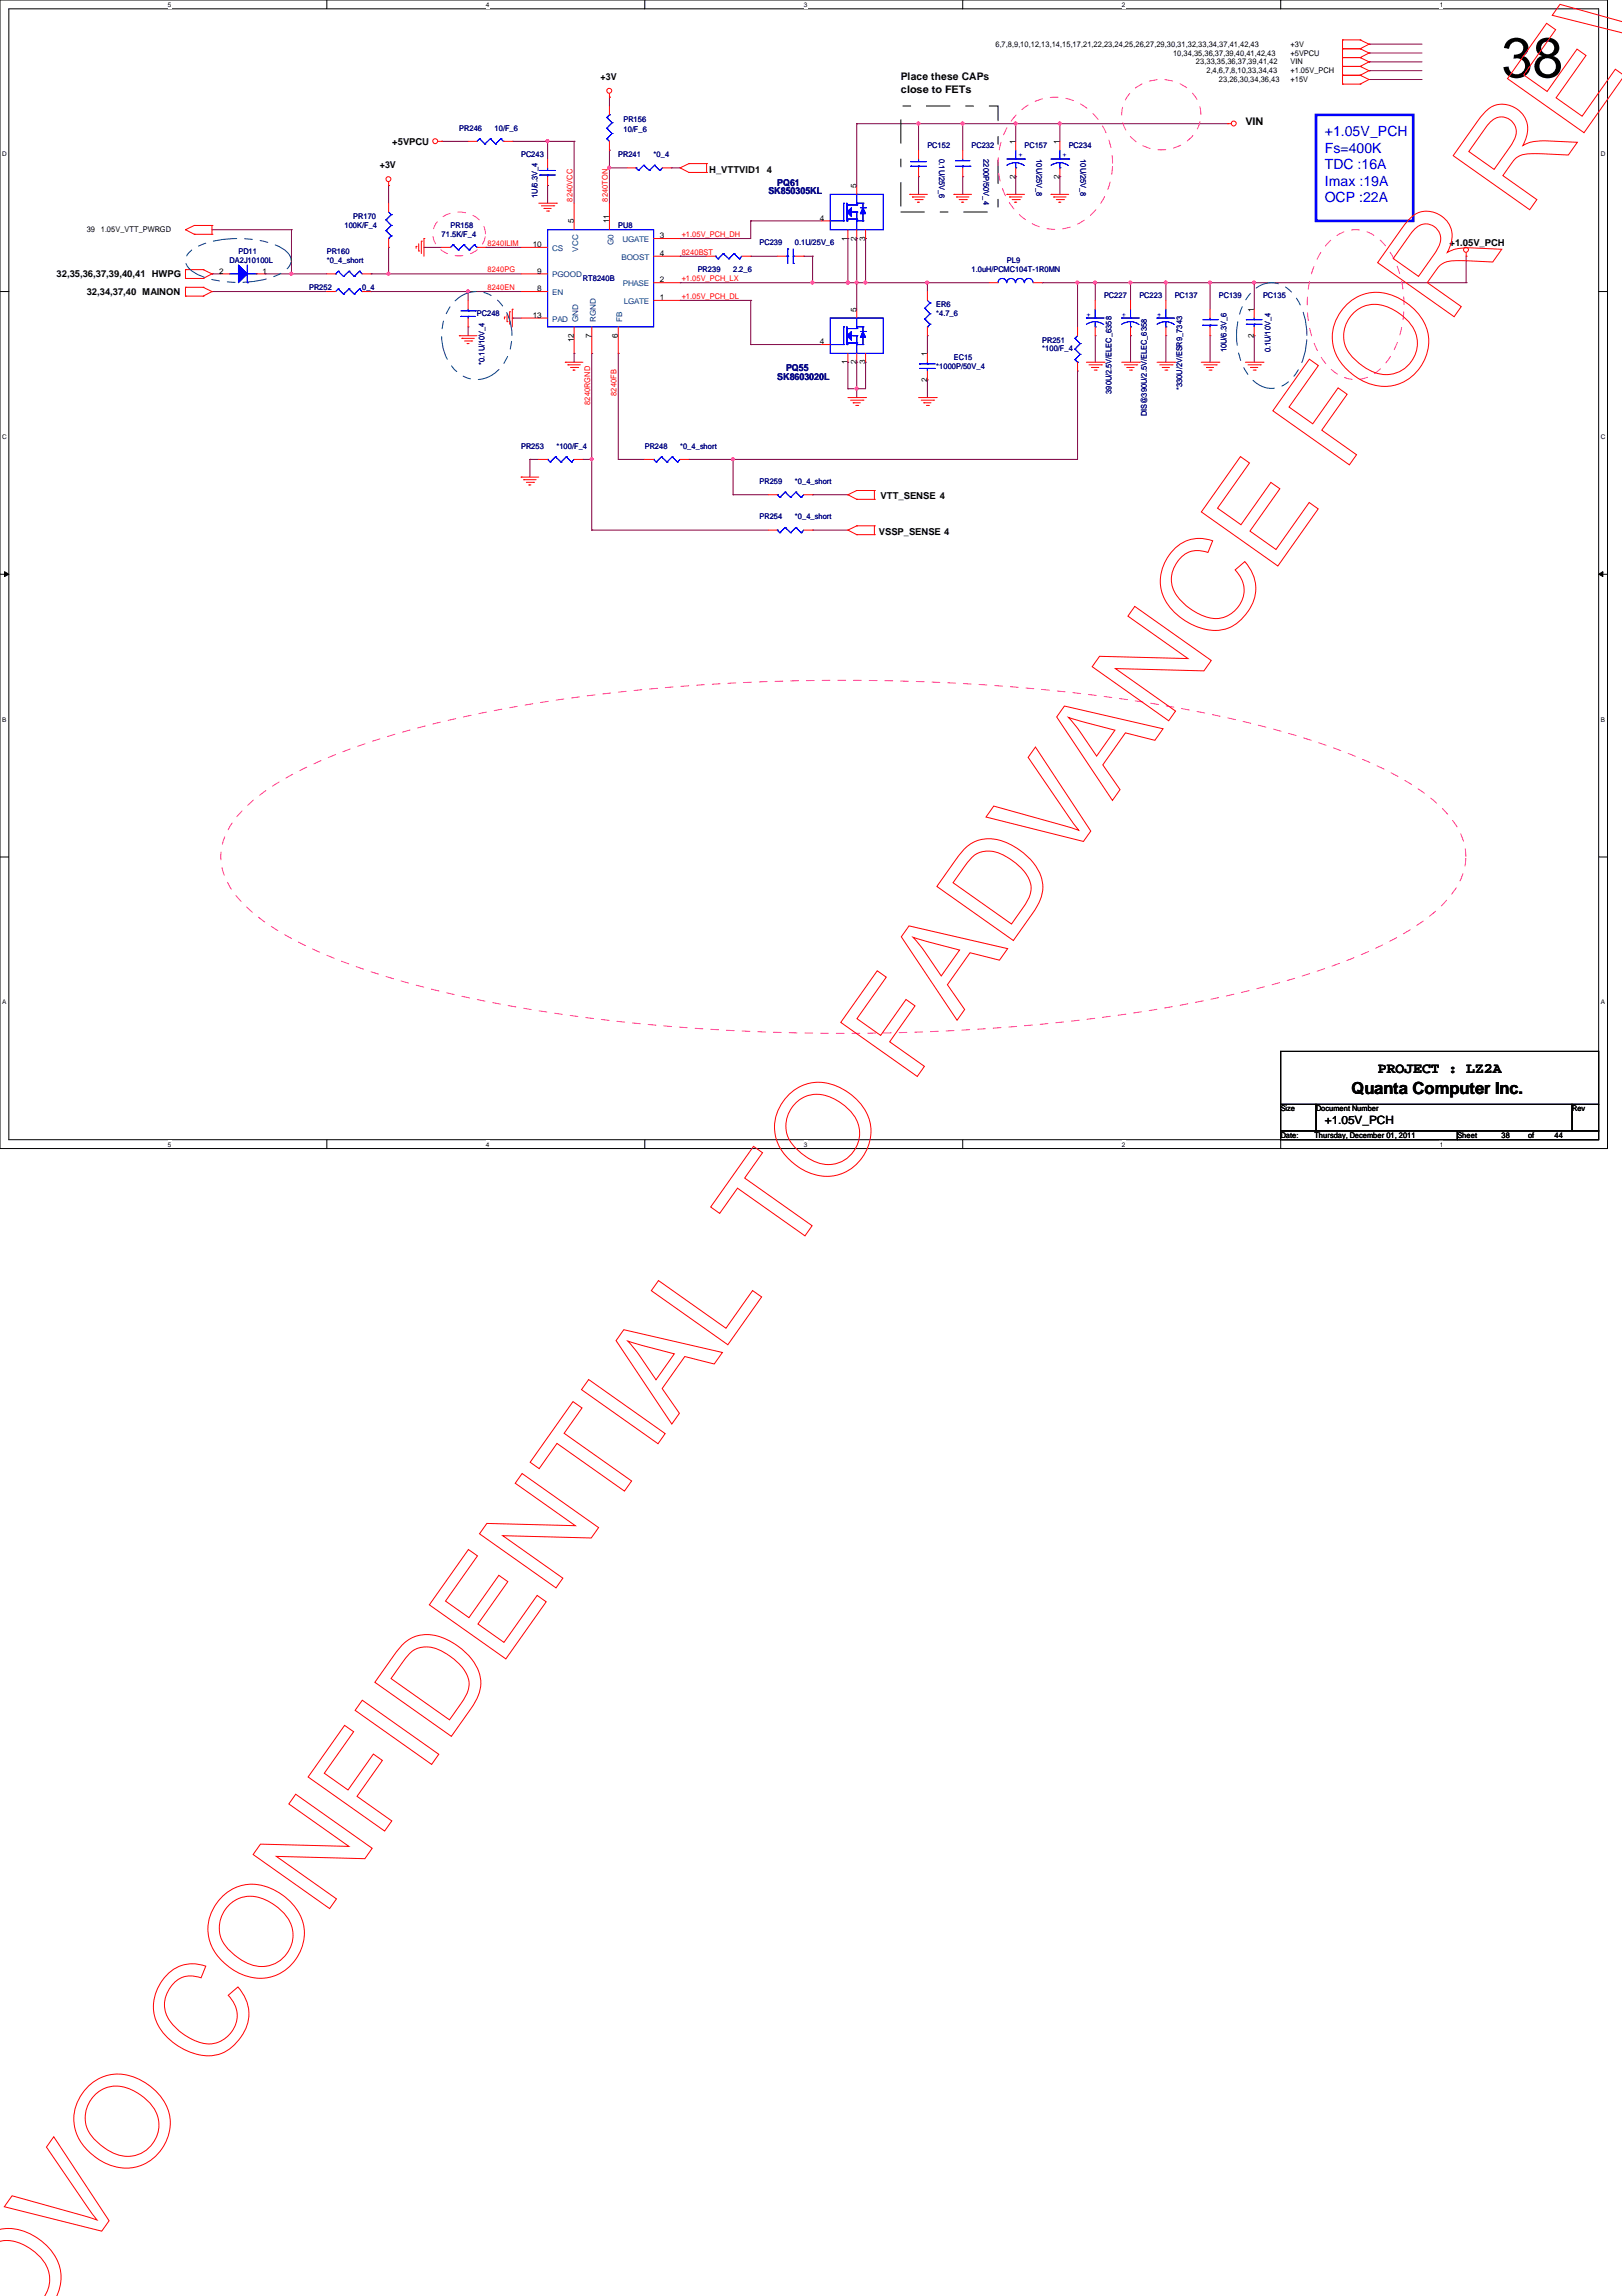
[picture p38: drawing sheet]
<svg xmlns="http://www.w3.org/2000/svg" width="210mm" height="297mm" viewBox="0 0 210 297" stroke-linecap="round" stroke-linejoin="round" font-family="sans-serif">
<defs><g id="words">
<text font-size="7.3" x="194.3" y="10">38</text>
<text font-size="2.2" x="174.9" y="141.5">Quanta Computer Inc.</text>
<text font-size="1.9" x="178.3" y="138.8">PROJECT : LZ2A</text>
<g font-size="1.8" fill="#00f">
<text x="171.4" y="17.7">+1.05V_PCH</text>
<text x="171.4" y="19.8">Fs=400K</text>
<text x="171.4" y="21.9">TDC :16A</text>
<text x="171.4" y="24">Imax :19A</text>
<text x="171.4" y="26.1">OCP :22A</text>
</g>
<text font-size="1.5" x="171.4" y="145.4">+1.05V_PCH</text>
<g font-size="1.4">
<text x="116.6" y="10.4">Place these CAPs</text>
<text x="116.6" y="12">close to FETs</text>
<text x="161.2" y="16.1">VIN</text>
</g>
<g font-size="1.2">
<text x="77.7" y="10.3">+3V</text>
<text x="49.1" y="21.7">+3V</text>
<text x="50.8" y="18.8">+5VPCU</text>
<text x="91.8" y="22.4">H_VTTVID1 4</text>
<text x="7.3" y="35.9">32,35,36,37,39,40,41 HWPG</text>
<text x="187.6" y="31.8">+1.05V_PCH</text>
<text x="11.2" y="38.2">32,34,37,40 MAINON</text>
<text x="114" y="64.6">VTT_SENSE 4</text>
<text x="113.7" y="69.2">VSSP_SENSE 4</text>
</g>
<g font-size="1.2" fill="#000080">
<text x="99.4" y="25.1">SK850305KL</text>
<text x="100.6" y="24">PQ61</text>
<text x="100.6" y="49.1">SK8603020L</text>
<text x="101.7" y="48">PQ55</text>
</g>
<g font-size="1">
<text x="128.8" y="6.1">6,7,8,9,10,12,13,14,15,17,21,22,23,24,25,26,27,29,30,31,32,33,34,37,41,42,43</text>
<text x="151.8" y="7.2">10,34,35,36,37,39,40,41,42,43</text>
<text x="154.8" y="8.3">23,33,35,36,37,39,41,42</text>
<text x="156.1" y="9.5">2,4,6,7,8,10,33,34,43</text>
<text x="157.7" y="10.6">23,26,30,34,36,43</text>
<text x="167" y="6.1">+3V</text>
<text x="167" y="7.2">+5VPCU</text>
<text x="167" y="8.3">VIN</text>
<text x="167" y="9.5">+1.05V_PCH</text>
<text x="167" y="10.6">+15V</text>
<text x="131.4" y="23.1" transform="rotate(-90 131.4 23.1)">2</text>
<text x="131.4" y="18.6" transform="rotate(-90 131.4 18.6)">1</text>
<text x="137.1" y="23.1" transform="rotate(-90 137.1 23.1)">2</text>
<text x="137.1" y="18.6" transform="rotate(-90 137.1 18.6)">1</text>
<text x="74.3" y="28.9" transform="rotate(-90 74.3 28.9)">5</text>
<text x="78.8" y="28.9" transform="rotate(-90 78.8 28.9)">11</text>
<text x="106.1" y="28.5">4</text>
<text x="110.8" y="24.3" transform="rotate(-90 110.8 24.3)">5</text>
<text x="11.2" y="30.1">39</text>
<text x="13" y="30.1">1.05V_VTT_PWRGD</text>
<text x="28.4" y="35.4">2</text>
<text x="34" y="35.4">1</text>
<text x="69" y="32">10</text>
<text x="69.5" y="35.4">9</text>
<text x="85.4" y="30.8">3</text>
<text x="85.4" y="33.1">4</text>
<text x="109.7" y="31.1" transform="rotate(-90 109.7 31.1)">1</text>
<text x="110.8" y="31.1" transform="rotate(-90 110.8 31.1)">2</text>
<text x="112" y="31.1" transform="rotate(-90 112 31.1)">3</text>
<text x="69" y="41.1">13</text>
<text x="69.5" y="37.7">8</text>
<text x="85.4" y="38.8">1</text>
<text x="85.4" y="36.5">2</text>
<text x="110.8" y="40.3" transform="rotate(-90 110.8 40.3)">5</text>
<text x="162.3" y="40.3" transform="rotate(-90 162.3 40.3)">1</text>
<text x="74.3" y="44.3" transform="rotate(-90 74.3 44.3)">12</text>
<text x="76.5" y="43.7" transform="rotate(-90 76.5 43.7)">7</text>
<text x="80" y="43.7" transform="rotate(-90 80 43.7)">6</text>
<text x="106.1" y="44.5">4</text>
<text x="109.7" y="47.1" transform="rotate(-90 109.7 47.1)">1</text>
<text x="110.8" y="47.1" transform="rotate(-90 110.8 47.1)">2</text>
<text x="112" y="47.1" transform="rotate(-90 112 47.1)">3</text>
<text x="120" y="46.1" transform="rotate(-90 120 46.1)">1</text>
<text x="162.3" y="43.7" transform="rotate(-90 162.3 43.7)">2</text>
<text x="120" y="49.4" transform="rotate(-90 120 49.4)">2</text>
<text x="165.7" y="143.8">Size</text>
<text x="170.3" y="143.8">Document Number</text>
<text x="203.5" y="143.8">Rev</text>
<text x="165.7" y="147.2">Date:</text>
<text x="170.1" y="147.2">Thursday, December 01, 2011</text>
<text x="188.6" y="147.2">Sheet</text>
<text x="194.3" y="147.2">38</text>
<text x="197.7" y="147.2">of</text>
<text x="201.2" y="147.2">44</text>
</g>
<g font-size="1" fill="#000080">
<text x="59.4" y="16.9">PR246</text>
<text x="64" y="16.9">10/F_6</text>
<text x="80.7" y="15.7">PR156</text>
<text x="80.7" y="17.1">10/F_6</text>
<text x="67.4" y="20.3">PC243</text>
<text x="80" y="20.3">PR241</text>
<text x="84.6" y="20.3">*0_4</text>
<text x="120" y="19.2">PC152</text>
<text x="121.5" y="20.6" transform="rotate(90 121.5 20.6)">0.1U/25V_6</text>
<text x="125.7" y="19.2">PC232</text>
<text x="127.3" y="20.6" transform="rotate(90 127.3 20.6)">2200P/50V_4</text>
<text x="132.6" y="19.2">PC157</text>
<text x="134.1" y="20.6" transform="rotate(90 134.1 20.6)">10U/25V_8</text>
<text x="138.3" y="19.2">PC234</text>
<text x="139.8" y="20.6" transform="rotate(90 139.8 20.6)">10U/25V_8</text>
<text x="44.6" y="29.5">100K/F_4</text>
<text x="45.7" y="28.3">PR170</text>
<text x="58.3" y="29.5">PR158</text>
<text x="69.6" y="25.6" transform="rotate(-90 69.6 25.6)">1U/6.3V_4</text>
<text x="80" y="29.5">PU8</text>
<text x="29.7" y="34">DA2J10100L</text>
<text x="30.9" y="32.9">PD11</text>
<text x="42.3" y="32.9">PR160</text>
<text x="42.3" y="34">*0_4_short</text>
<text x="57.1" y="30.6">71.5K/F_4</text>
<text x="90.3" y="35.2">PR239</text>
<text x="94.9" y="35.2">2.2_6</text>
<text x="98.3" y="31.8">PC239</text>
<text x="102.9" y="31.8">0.1U/25V_6</text>
<text x="125.7" y="35.2">1.0uH/PCMC104T-1R0MN</text>
<text x="130.3" y="34">PL9</text>
<text x="40" y="37.5">PR252</text>
<text x="46.9" y="37.5">0_4</text>
<text x="61.7" y="40.9">PC248</text>
<text x="75.4" y="36.3">RT8240B</text>
<text x="121.2" y="39.8">ER6</text>
<text x="121.2" y="40.9">*4.7_6</text>
<text x="142.9" y="38.6">PC227</text>
<text x="147.4" y="38.6">PC223</text>
<text x="152" y="38.6">PC137</text>
<text x="157.7" y="38.6">PC139</text>
<text x="163.4" y="38.6">PC135</text>
<text x="62.7" y="47.2" transform="rotate(-90 62.7 47.2)">*0.1U/10V_4</text>
<text x="121.2" y="47.8">*1000P/50V_4</text>
<text x="123.4" y="46.6">EC15</text>
<text x="134.9" y="44.3">PR251</text>
<text x="134.9" y="45.5">*100/F_4</text>
<text x="158.7" y="45.6" transform="rotate(-90 158.7 45.6)">10U/6.3V_6</text>
<text x="164.4" y="45.6" transform="rotate(-90 164.4 45.6)">0.1U/10V_4</text>
<text x="143.8" y="51" transform="rotate(-90 143.8 51)">390U/2.5V/ELEC_6358</text>
<text x="148.4" y="53.8" transform="rotate(-90 148.4 53.8)">DIS@390U/2.5V/ELEC_6358</text>
<text x="153" y="50.5" transform="rotate(-90 153 50.5)">*330U/2V/ESR9_7343</text>
<text x="67.4" y="58">PR253</text>
<text x="72" y="58">*100/F_4</text>
<text x="83.4" y="58">PR248</text>
<text x="88" y="58">*0_4_short</text>
<text x="98.3" y="62.6">PR259</text>
<text x="102.9" y="62.6">*0_4_short</text>
<text x="98.3" y="67.2">PR254</text>
<text x="102.9" y="67.2">*0_4_short</text>
</g>
<g font-size="1" fill="#00f">
<text x="131.8" y="20.3">+</text>
<text x="137.5" y="20.3">+</text>
<text x="140.6" y="41">+</text>
<text x="145.2" y="41">+</text>
<text x="149.7" y="41">+</text>
</g>
<g font-size="1" fill="#f00">
<text x="74.1" y="26.1" transform="rotate(-90 74.1 26.1)">8240VCC</text>
<text x="78.7" y="26.1" transform="rotate(-90 78.7 26.1)">8240TON</text>
<text x="63.1" y="31.8">8240ILIM</text>
<text x="63.1" y="35.2">8240PG</text>
<text x="88.2" y="30.6">+1.05V_PCH_DH</text>
<text x="88.2" y="32.9">8240BST</text>
<text x="63.1" y="37.5">8240EN</text>
<text x="88.2" y="38.7">+1.05V_PCH_DL</text>
<text x="88.2" y="36.4">+1.05V_PCH_LX</text>
<text x="76.4" y="52.4" transform="rotate(-90 76.4 52.4)">8240RGND</text>
<text x="79.8" y="51.2" transform="rotate(-90 79.8 51.2)">8240FB</text>
</g>
<g font-size="1" fill="#004080">
<text x="71.5" y="35.9">PGOOD</text>
<text x="71.5" y="32.5">CS</text>
<text x="74.8" y="32.6" transform="rotate(-90 74.8 32.6)">VCC</text>
<text x="79.4" y="31.7" transform="rotate(-90 79.4 31.7)">G0</text>
<text x="80.4" y="33.6">BOOST</text>
<text x="80.6" y="31.3">UGATE</text>
<text x="71.5" y="38.2">EN</text>
<text x="71.5" y="41.6">PAD</text>
<text x="74.8" y="41.7" transform="rotate(-90 74.8 41.7)">GND</text>
<text x="77.1" y="41.7" transform="rotate(-90 77.1 41.7)">RGND</text>
<text x="80.5" y="41.7" transform="rotate(-90 80.5 41.7)">FB</text>
<text x="80.6" y="37">PHASE</text>
<text x="80.7" y="39.3">LGATE</text>
</g>
<g font-size=".8">
<text x="21.7" y=".9">5</text>
<text x="62.9" y=".9">4</text>
<text x="104" y=".9">3</text>
<text x="145.2" y=".9">2</text>
<text x="186.3" y=".9">1</text>
<text x=".3" y="20.2">D</text>
<text x="207.2" y="20.2">D</text>
<text x=".3" y="56.8">C</text>
<text x="207.2" y="56.8">C</text>
<text x=".3" y="93.3">B</text>
<text x="207.2" y="93.3">B</text>
<text x=".3" y="129.9">A</text>
<text x="207.2" y="129.9">A</text>
<text x="21.7" y="148.3">5</text>
<text x="62.9" y="148.3">4</text>
<text x="104" y="148.3">3</text>
<text x="145.2" y="148.3">2</text>
<text x="186.3" y="148.3">1</text>
</g>
</g></defs>
<path d="M0 0h208v148.6h-208zM1.1 1.1h205.8v146.3h-205.8z" fill="none" stroke="#000" stroke-width=".13"/>
<g fill="#fff">
<path d="M21.7 .1h.5v1h-.5z"/>
<path d="M21.7 147.6h.5v.9h-.5z"/>
</g>
<path d="M42.3 0v1.1M42.3 147.4v1.2" fill="none" stroke="#000" stroke-width=".13"/>
<g fill="#fff">
<path d="M62.9 .1h.4v1h-.4z"/>
<path d="M62.9 147.6h.4v.9h-.4z"/>
</g>
<path d="M83.4 0v1.1M83.4 147.4v1.2" fill="none" stroke="#000" stroke-width=".13"/>
<g fill="#fff">
<path d="M104 .1h.5v1h-.5z"/>
<path d="M104 147.6h.5v.9h-.5z"/>
</g>
<path d="M124.6 0v1.1M124.6 147.4v1.2" fill="none" stroke="#000" stroke-width=".13"/>
<g fill="#fff">
<path d="M145.2 .1h.4v1h-.4z"/>
<path d="M145.2 147.6h.4v.9h-.4z"/>
</g>
<path d="M165.7 0v1.1M165.7 147.4v1.2" fill="none" stroke="#000" stroke-width=".13"/>
<g fill="#fff">
<path d="M186.3 .1h.5v1h-.5z"/>
<path d="M186.3 147.6h.5v.9h-.5z"/>
<path d="M.3 19.4h.6v1h-.6z"/>
<path d="M207.2 19.4h.6v1h-.6z"/>
<path d="M.3 56h.6v.9h-.6z"/>
<path d="M207.2 56h.6v.9h-.6z"/>
</g>
<path d="M0 37.7h1.1M206.9 37.7h1.1" fill="none" stroke="#000" stroke-width=".13"/>
<g fill="#fff">
<path d="M.3 92.6h.5v.9h-.5z"/>
<path d="M207.2 92.6h.5v.9h-.5z"/>
</g>
<path d="M0 74.3h1.1M.6 74l.5 .3-.5 .3zM206.9 74.3l.5-.3v.6zM206.9 74.3h1.1" fill="none" stroke="#000" stroke-width=".13"/>
<path d="M.6 74l.5 .3-.5 .3zM206.9 74.3l.5-.3v.6z" fill="#000"/>
<g fill="#fff">
<path d="M.3 129.2h.5v.9h-.5z"/>
<path d="M207.2 129.2h.5v.9h-.5z"/>
</g>
<path d="M0 110.9h1.1M206.9 110.9h1.1" fill="none" stroke="#000" stroke-width=".13"/>
<path d="M70.9 18.3h.1M70.9 18.3h3.4M70.9 18.3v2.3M74.3 18.3h.1M74.3 18.3v8" fill="none" stroke="#800040" stroke-width=".13"/>
<path d="M70.7 18.1h.3v.3l-.2 .1-.1-.1z" fill-rule="evenodd" fill="#f0f"/>
<path d="M70.7 18.1h.3v.3l-.2 .1-.1-.1z" fill="none" stroke="#f0f" stroke-width=".13"/>
<path d="M27.4 37.7h.1M27.4 37.7h14.9M48 37.7h.1M48 37.7h19.4M60.6 37.7h.1M88 30.9h.1M88 33.1h.1M88 30.9h9.2M88 33.1h3.4" fill="none" stroke="#800040" stroke-width=".13"/>
<path d="M60.4 37.6h.3v.2l-.2 .1-.1-.1z" fill-rule="evenodd" fill="#f0f"/>
<path d="M60.4 37.6h.3v.2l-.2 .1-.1-.1z" fill="none" stroke="#f0f" stroke-width=".13"/>
<g fill="none" stroke="#800040" stroke-width=".13">
<path d="M109.7 30.9h.1M109.7 30.9v5.7M110.9 30.9h.1M110.9 30.9v5.7M112 30.9h.1M112 30.9v5.7M97.2 44.6h.1M97.2 44.6h9.1M109.7 50.3h.1M109.7 46.9h.1M109.7 46.9v3.4M110.9 46.9h.1"/>
<path d="M110.9 46.9v3.4h-1.2M112 46.9h.1M112 46.9v3.4"/>
</g>
<path d="M110.7 50.1h.3v.3l-.2 .1-.1-.1z" fill-rule="evenodd" fill="#f0f"/>
<path d="M110.7 50.1h.3v.3l-.2 .1-.1-.1z" fill="none" stroke="#f0f" stroke-width=".13"/>
<path d="M109.7 36.6h.1M109.7 36.6h1.2M110.9 50.3h.1M110.9 50.3v1.1" fill="none" stroke="#800040" stroke-width=".13"/>
<path d="M110.7 36.4h.3v.3h-.2h-.1z" fill-rule="evenodd" fill="#f0f"/>
<path d="M110.7 36.4h.3v.3h-.2h-.1z" fill="none" stroke="#f0f" stroke-width=".13"/>
<path d="M109.6 36.4h.2v.3h-.1h-.1z" fill-rule="evenodd" fill="#f0f"/>
<path d="M109.6 36.4h.2v.3h-.1h-.1z" fill="none" stroke="#f0f" stroke-width=".13"/>
<g fill="none" stroke="#800040" stroke-width=".13">
<path d="M57.1 18.3h.1M57.1 18.3h3.5M66.3 18.3h.1M66.3 18.3h4.6M54.9 32h.1M54.9 32h2.2M60.6 37.7h.1M60.6 37.7v1.2M62.9 32h.1M62.9 32h4.5M70.9 24h.1M70.9 24v2.3"/>
<path d="M88 38.9h.1M88 36.6h.1M88 38.9h9.2M97.2 38.9h.1M97.2 33.1h.1M97.2 38.9v5.7M97.2 33.1h3.4M104 33.1h.1M104 33.1h1.2M105.2 33.1h.1M105.2 33.1v3.5h-17.2M110.9 36.6h.1"/>
<path d="M110.9 36.6h1.1M60.6 42.3h.1M60.6 42.3v1.1M66.3 41.1h.1M66.3 41.1h1.1M74.3 45.7h.1M74.3 45.7v1.2M76.6 59.4h.1M76.6 59.4v9.2M110.9 50.3h.1M110.9 50.3h1.1"/>
</g>
<path d="M76.4 59.3h.3v.2l-.2 .1-.1-.1z" fill-rule="evenodd" fill="#f0f"/>
<path d="M76.4 59.3h.3v.2l-.2 .1-.1-.1z" fill="none" stroke="#f0f" stroke-width=".13"/>
<path d="M120 36.6h.1M120 36.6h8M76.6 68.6h.1M76.6 68.6h22.8M94.9 64h.1M94.9 64h4.5M105.2 64h.1M105.2 68.6h.1M105.2 68.6h4.5M105.2 64h4.5" fill="none" stroke="#800040" stroke-width=".13"/>
<path d="M119.9 36.4h.2v.3h-.1h-.1z" fill-rule="evenodd" fill="#f0f"/>
<path d="M119.9 36.4h.2v.3h-.1h-.1z" fill="none" stroke="#f0f" stroke-width=".13"/>
<path d="M78.9 21.7h.1M78.9 21.7h2.3M78.9 21.7v4.6M86.9 21.7h.1M86.9 21.7h1.1" fill="none" stroke="#800040" stroke-width=".13"/>
<path d="M78.7 21.6h.3v.2l-.2 .1-.1-.1z" fill-rule="evenodd" fill="#f0f"/>
<path d="M78.7 21.6h.3v.2l-.2 .1-.1-.1z" fill="none" stroke="#f0f" stroke-width=".13"/>
<path d="M68.6 59.4h.1M68.6 59.4h1.1M68.6 59.4v2.3M75.4 59.4h.1M76.6 45.7h.1M76.6 45.7v13.7h-1.2M80 59.4h.1M80 45.7h.1M80 59.4h3.4M80 45.7v13.7M94.9 59.4h.1M94.9 59.4h44.5" fill="none" stroke="#800040" stroke-width=".13"/>
<path d="M94.7 59.3h.3v.2l-.2 .1-.1-.1z" fill-rule="evenodd" fill="#f0f"/>
<path d="M94.7 59.3h.3v.2l-.2 .1-.1-.1z" fill="none" stroke="#f0f" stroke-width=".13"/>
<path d="M97.2 28.6h.1M97.2 28.6v2.3M97.2 28.6h9.1M105.2 36.6h.1M105.2 36.6h4.5" fill="none" stroke="#800040" stroke-width=".13"/>
<path d="M109.6 36.4h.2v.3h-.1h-.1z" fill-rule="evenodd" fill="#f0f"/>
<path d="M109.6 36.4h.2v.3h-.1h-.1z" fill="none" stroke="#f0f" stroke-width=".13"/>
<path d="M105 36.4h.3v.3h-.2h-.1z" fill-rule="evenodd" fill="#f0f"/>
<path d="M105 36.4h.3v.3h-.2h-.1z" fill="none" stroke="#f0f" stroke-width=".13"/>
<path d="M50.3 35.4h.1M50.3 35.4h17.1" fill="none" stroke="#800040" stroke-width=".13"/>
<path d="M50.1 35.3h.3v.2l-.2 .1-.1-.1z" fill-rule="evenodd" fill="#f0f"/>
<path d="M50.1 35.3h.3v.2l-.2 .1-.1-.1z" fill="none" stroke="#f0f" stroke-width=".13"/>
<path d="M118.9 16h.1M118.9 16v3.4M124.6 16h.1M124.6 16v3.4M131.4 16h.1M131.4 16h27.5M137.2 16h.1M137.2 16v2.3M137.2 22.9h.1M137.2 22.9v2.2" fill="none" stroke="#800040" stroke-width=".13"/>
<path d="M137 15.8h.3v.3l-.2 .1-.1-.1z" fill-rule="evenodd" fill="#f0f"/>
<path d="M137 15.8h.3v.3l-.2 .1-.1-.1z" fill="none" stroke="#f0f" stroke-width=".13"/>
<path d="M131.4 16h.1M131.4 16v2.3" fill="none" stroke="#800040" stroke-width=".13"/>
<path d="M131.3 15.8h.3v.3l-.2 .1-.1-.1z" fill-rule="evenodd" fill="#f0f"/>
<path d="M131.3 15.8h.3v.3l-.2 .1-.1-.1z" fill="none" stroke="#f0f" stroke-width=".13"/>
<path d="M110.9 16h.1M110.9 16h13.7M118.9 16h.1M131.4 22.9h.1M131.4 22.9v2.2" fill="none" stroke="#800040" stroke-width=".13"/>
<path d="M118.7 15.8h.3v.3l-.2 .1-.1-.1z" fill-rule="evenodd" fill="#f0f"/>
<path d="M118.7 15.8h.3v.3l-.2 .1-.1-.1z" fill="none" stroke="#f0f" stroke-width=".13"/>
<path d="M124.6 16h.1M124.6 16h6.8M118.9 22.9h.1M118.9 22.9v2.2M124.6 22.9h.1M124.6 22.9v2.2" fill="none" stroke="#800040" stroke-width=".13"/>
<path d="M124.4 15.8h.3v.3l-.2 .1-.1-.1z" fill-rule="evenodd" fill="#f0f"/>
<path d="M124.4 15.8h.3v.3l-.2 .1-.1-.1z" fill="none" stroke="#f0f" stroke-width=".13"/>
<path d="M139.4 36.6h.1M139.4 36.6v5.7M146.3 36.6h.1M146.3 36.6v2.3M141.7 43.4h.1M141.7 43.4v3.5M146.3 43.4h.1M146.3 43.4v3.5M162.3 43.4h.1M162.3 43.4v3.5" fill="none" stroke="#800040" stroke-width=".13"/>
<path d="M139.3 36.4h.3v.3h-.2h-.1z" fill-rule="evenodd" fill="#f0f"/>
<path d="M139.3 36.4h.3v.3h-.2h-.1z" fill="none" stroke="#f0f" stroke-width=".13"/>
<path d="M134.9 36.6h.1M134.9 36.6h4.5M162.3 36.6h.1M162.3 36.6h27.4M139.4 48h.1M139.4 48v11.4" fill="none" stroke="#800040" stroke-width=".13"/>
<path d="M162.1 36.4h.3v.3h-.1h-.2z" fill-rule="evenodd" fill="#f0f"/>
<path d="M162.1 36.4h.3v.3h-.1h-.2z" fill="none" stroke="#f0f" stroke-width=".13"/>
<path d="M112 36.6h.1M112 36.6h8M120 36.6h.1M120 36.6v1.1M120 43.4h.1M120 49.1h.1M120 43.4v2.3M120 49.1v2.3" fill="none" stroke="#800040" stroke-width=".13"/>
<path d="M111.9 36.4h.2v.3h-.1h-.1z" fill-rule="evenodd" fill="#f0f"/>
<path d="M111.9 36.4h.2v.3h-.1h-.1z" fill="none" stroke="#f0f" stroke-width=".13"/>
<g fill="none" stroke="#800040" stroke-width=".13">
<path d="M110.9 16h.1M110.9 16v8M110.9 36.6h.1M110.9 36.6v3.4M156.6 36.6h.1M156.6 36.6v3.4M156.6 36.6h5.7M162.3 36.6h.1M162.3 36.6v3.4M89.2 59.4h.1M89.2 59.4h5.7M94.9 59.4h.1"/>
<path d="M94.9 59.4v4.6M156.6 43.4h.1M156.6 43.4v3.5"/>
</g>
<path d="M156.4 36.4h.3v.3h-.2h-.1z" fill-rule="evenodd" fill="#f0f"/>
<path d="M156.4 36.4h.3v.3h-.2h-.1z" fill="none" stroke="#f0f" stroke-width=".13"/>
<path d="M150.9 36.6h.1M150.9 36.6h5.7" fill="none" stroke="#800040" stroke-width=".13"/>
<path d="M150.7 36.4h.3v.3h-.2h-.1z" fill-rule="evenodd" fill="#f0f"/>
<path d="M150.7 36.4h.3v.3h-.2h-.1z" fill="none" stroke="#f0f" stroke-width=".13"/>
<path d="M141.7 36.6h.1M141.7 36.6h4.6M150.9 43.4h.1M150.9 43.4v3.5" fill="none" stroke="#800040" stroke-width=".13"/>
<path d="M141.6 36.4h.2v.3h-.1h-.1z" fill-rule="evenodd" fill="#f0f"/>
<path d="M141.6 36.4h.2v.3h-.1h-.1z" fill="none" stroke="#f0f" stroke-width=".13"/>
<path d="M139.4 36.6h.1M139.4 36.6h2.3M141.7 36.6h.1M141.7 36.6v2.3M146.3 36.6h.1M146.3 36.6h4.6M150.9 36.6h.1M150.9 36.6v2.3" fill="none" stroke="#800040" stroke-width=".13"/>
<path d="M146.1 36.4h.3v.3h-.1h-.2z" fill-rule="evenodd" fill="#f0f"/>
<path d="M146.1 36.4h.3v.3h-.1h-.2z" fill="none" stroke="#f0f" stroke-width=".13"/>
<g fill="none" stroke="#800040" stroke-width=".13">
<path d="M78.9 19.4h.1M78.9 12.6h.1M78.9 12.6v1.1M78.9 19.4v2.3M177.2 5.7h.1M177.2 6.9h.1M177.2 8h.1M177.2 9.1h.1M177.2 10.3h.1M177.2 5.7h6.8M177.2 6.9h6.8M177.2 8h6.8"/>
<path d="M177.2 9.1h6.8M177.2 10.3h6.8M27.4 29.7h.1M27.4 29.7h10.3M37.7 29.7h.1M37.7 35.4h.1M37.7 29.7v5.7M37.7 35.4h4.6"/>
</g>
<path d="M37.6 35.3h.2v.2l-.1 .1-.1-.1z" fill-rule="evenodd" fill="#f0f"/>
<path d="M37.6 35.3h.2v.2l-.1 .1-.1-.1z" fill="none" stroke="#f0f" stroke-width=".13"/>
<path d="M27.4 35.4h.1M27.4 35.4h1.2M34.3 35.4h.1M34.3 35.4h3.4M48 35.4h.1M50.3 24h.1M50.3 32h.1M50.3 32v3.4h-2.3M50.3 24v2.3M189.7 36.6h.1M189.7 33.1v3.5" fill="none" stroke="#800040" stroke-width=".13"/>
<g fill="none" stroke="#f00" stroke-width=".13">
<path d="M56.7 18.3h.4M57.1 18.3h.1M78.9 12.6h.1M78.9 12.1v.5M118.9 19.4v1.2M158.9 16h.1M158.9 16h.4M173.7 6.3h.1M173.7 5.2h.1M173.7 7.5h.1M173.7 8.6h.1M173.7 9.7h.1"/>
<path d="M173.7 10.9h.1M173.7 5.2h2.3M173.7 6.3h2.3M173.7 5.2v5.7M173.7 7.5h2.3M173.7 8.6h2.3M173.7 9.7h2.3M173.7 10.9h2.3M176 5.2h.1M176 6.3h.1M176 7.5h.1M176 8.6h.1"/>
<path d="M176 9.7h.1M176 10.9h.1M176 5.2l1.2 .5M176 6.3l1.2 .6M176 7.5l1.2 .5M176 8.6l1.2 .5M176 9.7l1.2 .6M177.2 5.7h.1M177.2 6.9h.1M177.2 8h.1M177.2 9.1h.1M177.2 10.3h.1"/>
<path d="M177.2 5.7l-1.2 .6M177.2 6.9l-1.2 .6M177.2 8l-1.2 .6M177.2 9.1l-1.2 .6M177.2 10.3l-1.2 .6M24 38.3h.1M24 37.2h.1M24 36h.1M24 34.9h.1M24 29.7h.1M24 38.3h2.3M24 34.9v1.1"/>
<path d="M24 37.2v1.1M24 37.2h2.3M24 34.9h2.3M24 36h2.3M24 29.7l1.1 .6M25.1 29.2h.1M25.1 30.3h.1M25.1 29.2l-1.1 .5M25.1 29.2h2.3M25.1 30.3h2.3M26.3 38.3h.1M26.3 37.2h.1"/>
<path d="M26.3 34.9h.1M26.3 36h.1M26.3 37.2l1.1 .5M26.3 34.9l1.1 .5M27.4 37.7h.1M27.4 35.4h.1M27.4 29.2h.1M27.4 30.3h.1M27.4 37.7l-1.1 .6M27.4 35.4l-1.1 .6M27.4 29.2v1.1M42.3 37.7h1.1"/>
<path d="M46.9 37.7h1.1M50.3 24h.1M50.3 23.5v.5M53.8 31.9h.1M53.8 31.9v.2M54.2 32.5h.1M54.2 31.5v1M54.5 31.2h.1M54.5 31.2v1.6M54.9 30.9h.1M54.9 30.9v2.2M69.7 26.3h2.3"/>
<path d="M70.1 26.6h1.6M70.4 27h.1M70.4 27h.9M70.7 27.3h.3M71 27.3h.1M71.7 26.6h.1M72 26.3h.1M88 21.7h.1M88 21.7l1.2 .6M89.2 21.2h.1M89.2 22.3h.1M89.2 21.2h2.2"/>
<path d="M89.2 21.2l-1.2 .5M89.2 22.3h2.2M91.4 22.3h.1M91.4 21.2h.1M91.4 21.2v1.1M100.6 33.1h1.1M102.9 33.1h1.1M117.7 25.1h.1M117.7 25.1h2.3M118.1 25.5h.1M118.1 25.5h1.6M118.4 25.8h.9"/>
<path d="M118.7 26.2h.1M118.7 26.2h.3M118.9 21.7v1.2M119.3 25.8h.1M123.4 25.1h.1M123.4 25.1h2.3M123.8 25.5h.1M123.8 25.5h1.6M124.1 25.8h1M124.5 26.2h.1M124.5 26.2h.2M125.1 25.8h.1"/>
<path d="M130.3 25.1h.1M130.3 25.1h2.3M130.6 25.5h.1M130.6 25.5h1.6M131 25.8h.9M131.3 26.2h.1M131.3 26.2h.3M131.9 25.8h.1M136 25.1h.1M136 25.1h2.3M136.4 25.5h.1M136.4 25.5h1.6"/>
<path d="M136.7 25.8h.9M137 26.2h.1M137 26.2h.3M137.6 25.8h.1M189.7 33.1h.1M189.7 32.7v.4M59.4 43.4h.1M59.4 43.4h2.3M59.8 43.8h.1M59.8 43.8h1.6M60.1 44.1h.9M60.5 44.4h.1"/>
<path d="M60.5 44.4h.2M61 44.1h.1M65.3 41h.1M65.3 41v.3M65.6 41.6h.1M65.6 40.7v.9M66 40.3h.1M66 40.3v1.7M66.3 40h.1M66.3 40v2.3M73.2 46.9h.1M73.2 46.9h2.2"/>
<path d="M73.5 47.2h.1M73.5 47.2h1.6M73.8 47.5h1M74.2 47.9h.1M74.2 47.9h.2M74.8 47.5h.1M83.4 59.4h1.2M88 59.4h1.2M109.7 51.4h2.3M110.1 51.8h1.6M110.4 52.1h.1M110.4 52.1h.9"/>
<path d="M110.7 52.5h.3M111 52.5h.1M111.7 51.8h.1M112 51.4h.1M118.9 51.4h2.3M119.2 51.8h1.6M119.5 52.1h.1M119.5 52.1h1M119.9 52.5h.2M120.1 52.5h.1M120.8 51.8h.1M121.2 51.4h.1"/>
<path d="M140.6 46.9h2.3M140.9 47.2h1.6M141.3 47.5h.1M141.3 47.5h.9M141.6 47.9h.3M141.9 47.9h.1M142.5 47.2h.1M142.9 46.9h.1M145.2 46.9h2.2M145.5 47.2h1.6M145.8 47.5h.1M145.8 47.5h1"/>
<path d="M146.2 47.9h.2M146.4 47.9h.1M147.1 47.2h.1M147.4 46.9h.1M149.7 46.9h2.3M150.1 47.2h1.6M150.4 47.5h.1M150.4 47.5h.9M150.7 47.9h.3M151 47.9h.1M151.7 47.2h.1M152 46.9h.1"/>
<path d="M155.4 46.9h2.3M155.8 47.2h1.6M156.1 47.5h.1M156.1 47.5h1M156.5 47.9h.2M156.7 47.9h.1M157.4 47.2h.1M157.7 46.9h.1M161.2 46.9h2.2M161.5 47.2h1.6M161.8 47.5h.1M161.8 47.5h1"/>
<path d="M162.2 47.9h.2M162.3 40v1.1M162.3 42.3v1.1M162.4 47.9h.1M163.1 47.2h.1M163.4 46.9h.1M67.4 61.7h.1M67.4 61.7h2.3M67.8 62.1h.1M67.8 62.1h1.6M68.1 62.4h.9M68.5 62.7h.1"/>
<path d="M68.5 62.7h.2M69 62.4h.1M109.7 64h.1M109.7 68.6h.1M109.7 64l1.2 .6M109.7 68.6l1.2 .6M110.9 64.6h.1M110.9 63.5h.1M110.9 68h.1M110.9 69.2h.1M110.9 64.6h2.3M110.9 63.5l-1.2 .5"/>
<path d="M110.9 63.5h2.3M110.9 68h2.3M110.9 68l-1.2 .6M110.9 69.2h2.3M113.2 63.5h.1M113.2 64.6h.1M113.2 69.2h.1M113.2 68h.1M113.2 63.5v1.1M113.2 68v1.2"/>
<circle cx="56.3" cy="18.3" r=".32"/>
<circle cx="78.8" cy="11.7" r=".32"/>
<circle cx="159.7" cy="16" r=".32"/>
<circle cx="50.3" cy="23.2" r=".32"/>
<circle cx="189.7" cy="32.3" r=".32"/>
</g>
<path d="M165.7 136h41.2v6.9h-41.2zM165.7 142.9h4.6v3.4h-4.6zM165.7 146.3h22.9v1.1h-22.9zM170.3 142.9h33.2v3.4h-33.2zM188.6 146.3h18.3v1.1h-18.3zM203.5 142.9h3.4v3.4h-3.4z" fill="none" stroke="#000" stroke-width=".13"/>
<path d="M116.6 13.7h12.6v13.7h-12.6z" fill="none" stroke="#000" stroke-width=".13" stroke-dasharray="3 2 1 2"/>
<path d="M170.3 14.9h12.6v13.7h-12.6z" fill="none" stroke="#00f" stroke-width=".34"/>
<path d="M132 14.3a6.8 6.8 0 0 1 10.4 1.6 9.3 9.3 0 0 1-2.1 12.6 6.7 6.7 0 0 1-9.6-2.2 9.5 9.5 0 0 1 1.3-12zM146.4 11.9a5.4 5.4 0 0 1 8.7 1.3 4.4 4.4 0 0 1-3 5.9 5.2 5.2 0 0 1-6.9-3.5 4.1 4.1 0 0 1 1.2-3.7zM56.8 28.5a3.8 3.8 0 0 1 5.8 .7 2.69 2.69 0 0 1-1.9 3.7 3.6 3.6 0 0 1-4.6-2 2.49 2.49 0 0 1 .7-2.4zM172.3 31a4.4 4.4 0 0 1 6.3 0 11.4 11.4 0 0 1 3.1 8.4 11.5 11.5 0 0 1-3.1 8.4 4.4 4.4 0 0 1-6.3 0 11.5 11.5 0 0 1-3.1-8.4 11.4 11.4 0 0 1 3.1-8.4zM31.5 104.8a28.9 28.9 0 0 1 8.1-5.5 94.1 94.1 0 0 1 20.3-6.5 236.6 236.6 0 0 1 49.2-4.8 236.6 236.6 0 0 1 49.3 4.8 94.1 94.1 0 0 1 20.3 6.5 28.9 28.9 0 0 1 8.1 5.5 8.8 8.8 0 0 1 2.9 6 8.8 8.8 0 0 1-2.9 6.1 28.9 28.9 0 0 1-8.1 5.5 94.1 94.1 0 0 1-20.3 6.5 236 236 0 0 1-49.3 4.8 236 236 0 0 1-49.2-4.8 94.1 94.1 0 0 1-20.3-6.5 28.9 28.9 0 0 1-8.1-5.5 8.8 8.8 0 0 1-2.9-6.1 8.8 8.8 0 0 1 2.9-6z" fill="none" stroke="#f0f" stroke-width=".13" stroke-dasharray="1 1 1 1 1 1 1 1"/>
<path d="M24.4 32.7a8.2 8.2 0 0 1 5.2-1.8 12.4 12.4 0 0 1 7.1 1.4 1.56 1.56 0 0 1 1 1.4 1.56 1.56 0 0 1-1 1.4 11.6 11.6 0 0 1-7.1 1.4 8.2 8.2 0 0 1-5.2-1.8 1.36 1.36 0 0 1 0-2zM58.8 39.1a3.9 3.9 0 0 1 6.4 .6 6.5 6.5 0 0 1-1.2 8.6 3.9 3.9 0 0 1-5.8-1.2 6.7 6.7 0 0 1 .6-8zM161.9 37.9a3.4 3.4 0 0 1 5.3 0 9 9 0 0 1 0 11 3.4 3.4 0 0 1-5.3 0 9.1 9.1 0 0 1 0-11z" fill="none" stroke="#004080" stroke-width=".13" stroke-dasharray="3 1 1 1 1 1"/>
<g fill="none" stroke="#00f" stroke-width=".13">
<path d="M43.8 37.4h.1M43.8 37.4l-.4 .3M43.8 37.4l.6 .7M44.4 38.1h.1M45.2 37.4h.1M45.2 37.4l-.8 .7M45.2 37.4l.6 .7M45.8 38.1h.1M46.5 37.4h.1M46.5 37.4l-.7 .7M46.5 37.4l.4 .3M46.9 37.7h.1"/>
<path d="M101.7 33.1h.2M101.9 33.1h.1M101.9 32.2h.1M101.9 32.2v1.9M102.7 34.1h.1M102.7 33.1h.1M102.7 33.1h.2M102.7 32.2v1.9M117.9 20.9h.1M117.9 21.5h.1M117.9 20.9h2M117.9 21.5h2"/>
<path d="M118.9 21.5h.1M118.9 20.9h.1M118.9 20.6v.3M118.9 21.5v.2M84.6 59.4h.1M84.6 59.4l.3 .4M84.9 59.8h.1M85.6 59.1h.1M85.6 59.1l.7 .7M85.6 59.1l-.7 .7M86.3 59.8h.1M87 59.1h.1"/>
<path d="M87 59.1l.7 .7M87 59.1l-.7 .7M87.7 59.8h.1M88 59.4l-.3 .4M161.3 42h.1M161.3 41.4h.1M161.3 42h2M161.3 41.4h2M162.3 41.4h.1M162.3 42h.1M162.3 41.1v.3M162.3 42v.3"/>
</g>
<path d="M109.6 43.4l.6-.5v1.1z" fill="#00f"/>
<path d="M109.6 43.4l.6-.5v1.1z" fill="none" stroke="#00f" stroke-width=".13"/>
<path d="M111.7 42.9l.3 .7h-.7z" fill="#00f"/>
<g fill="none" stroke="#00f" stroke-width=".13">
<path d="M107.4 41.1h6.9v4.6h-6.9zM107.4 44.6h1.8M109.2 44.6h.1M109.2 42.3h.1M109.2 42.3v2.3M109.6 44.6h.1M109.6 42.5h.1M109.6 42.3v2.3M109.6 42.5h1.3M109.6 44.4h1.3M109.7 42.5h.1M110.2 43.4h.7"/>
<path d="M110.7 44.4h.1M110.9 42.5h.1M110.9 43.4h.1M110.9 44.6h.1M110.9 44.4h.1M110.9 41.1h.1M110.9 45.7h.1M110.9 41.1v1.4M110.9 43.4v2.3M110.9 44.6h.8M110.9 42.3h.8M111.3 42.9h.7"/>
<path d="M111.7 42.9l.3 .7h-.7zM111.7 42.3h.1M111.7 42.9h.1M111.7 44.6h.1M111.7 42.3v.6M111.7 43.6v1M112 42.9h.1"/>
</g>
<path d="M109.6 43.4l.6-.5v1.1z" fill="#00f"/>
<path d="M109.6 43.4l.6-.5v1.1z" fill="none" stroke="#00f" stroke-width=".13"/>
<path d="M111.7 42.9l.3 .7h-.7z" fill="#00f"/>
<g fill="none" stroke="#00f" stroke-width=".13">
<path d="M131.4 19.4v1.2M58.6 31.7h.1M58.6 31.7l-.3 .3M58.6 31.7l.7 .6M59.3 32.3h.1M60 31.7h.1M60 31.7l-.7 .6M60 31.7l.7 .6M60.7 32.3h.1M61.4 31.7h.1M61.4 31.7l-.7 .6M61.4 31.7l.3 .3"/>
<path d="M61.7 32h.1M70.9 29.7h13.7v12.6h-13.7zM119.7 39.9h.1M119.7 39.9l.7 .7M120 38.9l.4 .3M120.4 39.2h.1M120.4 39.2l-.7 .7M129.2 36.6a.55 .55 0 0 1 .5-.6 .55 .55 0 0 1 .6 .6M130.3 36.6a.55 .55 0 0 1 .6-.6 .55 .55 0 0 1 .5 .6M130.3 20.6h2.3M131.4 36.6a.55 .55 0 0 1 .6-.6 .55 .55 0 0 1 .5 .6M131.4 21.7h.1"/>
<path d="M131.4 20.6h.1M131.4 21l.6 .1 .5 .3M131.4 21l-.6 .1-.5 .3M131.4 21v.7M132.6 36.6a.55 .55 0 0 1 .5-.6 .55 .55 0 0 1 .6 .6M132.6 20.6h.1M70.9 59.4h.1M70.9 59.4l.3 .4M71.2 59.8h.1M71.9 59.1h.1M71.9 59.1l.7 .7M71.9 59.1l-.7 .7"/>
<path d="M72.6 59.8h.1M73.3 59.1h.1M73.3 59.1l.7 .7M73.3 59.1l-.7 .7M74 59.8h.1M74.3 59.4l-.3 .4M107.4 41.1h6.9v4.6h-6.9zM107.4 44.6h1.8M109.2 44.6h.1M109.2 42.3h.1M109.2 42.3v2.3M109.6 44.6h.1"/>
<path d="M109.6 42.5h.1M109.6 42.3v2.3M109.6 42.5h1.3M109.6 44.4h1.3M109.7 42.5h.1M110.2 43.4h.7M110.7 44.4h.1M110.9 42.5h.1M110.9 43.4h.1M110.9 44.6h.1M110.9 44.4h.1M110.9 41.1h.1"/>
<path d="M110.9 45.7h.1M110.9 41.1v1.4M110.9 43.4v2.3M110.9 44.6h.8M110.9 42.3h.8M111.3 42.9h.7M111.7 42.9l.3 .7h-.7zM111.7 42.3h.1M111.7 42.9h.1M111.7 44.6h.1M111.7 42.3v.6M111.7 43.6v1"/>
<path d="M112 42.9h.1M119.7 41.3h.1M119.7 41.3l.7 .7M120 42.3h.1M120.4 40.6h.1M120.4 42h.1M120.4 40.6l-.7 .7M120.4 42l-.4 .3"/>
</g>
<g fill="none" stroke="#f00" stroke-width=".13">
<path d="M131.4 18.3v1.1M57.1 32h1.2M61.7 32h1.2M67.4 35.4h3.5M67.4 32h3.5M67.4 37.7h3.5M74.3 26.3v3.4M78.9 26.3v3.4M84.6 36.6h3.4M84.6 38.9h3.4M84.6 30.9h3.4M84.6 33.1h3.4"/>
<path d="M120 37.7v1.2M128 36.6h1.2M131.4 21.7v1.2M133.7 36.6h1.2M67.4 41.1h3.5M69.7 59.4h1.2M74.3 59.4h1.1M74.3 42.3v3.4M76.6 42.3v3.4M80 42.3v3.4M106.3 44.6h1.1M109.7 45.7v1.2"/>
<path d="M110.9 40v1.1M110.9 45.7v1.2M112 45.7v1.2M120 42.3v1.1"/>
</g>
<path d="M30.9 34.3l1.1 1.1-1.1 1.2z" fill="#00f"/>
<path d="M29.7 35.4h1.2M30.9 34.3l1.1 1.1-1.1 1.2zM30.9 35.4h.1M32 36.6h.1M32 34.3v2.3M32 35.4h1.1M33.1 35.4h.1" fill="none" stroke="#00f" stroke-width=".13"/>
<path d="M30.9 34.3l1.1 1.1-1.1 1.2z" fill="#00f"/>
<g fill="none" stroke="#00f" stroke-width=".13">
<path d="M29.7 35.4h1.2M30.9 34.3l1.1 1.1-1.1 1.2zM30.9 35.4h.1M32 36.6h.1M32 34.3v2.3M32 35.4h1.1M33.1 35.4h.1M139.1 43.8h.1M139.1 45.2h.1M139.1 46.5h.1M139.1 43.8l.7 .6M139.1 45.2l.7 .6"/>
<path d="M139.1 46.5l.3 .4M139.4 46.9h.1M139.4 43.4l-.3 .4M139.8 44.4h.1M139.8 45.8h.1M139.8 44.4l-.7 .8M139.8 45.8l-.7 .7"/>
</g>
<path d="M28.6 35.4h1.1M33.1 35.4h1.2M139.4 42.3v1.1M139.4 46.9v1.1" fill="none" stroke="#f00" stroke-width=".13"/>
<path d="M109.6 27.4l.6-.5v1.1z" fill="#00f"/>
<path d="M109.6 27.4l.6-.5v1.1z" fill="none" stroke="#00f" stroke-width=".13"/>
<path d="M111.7 26.9l.3 .7h-.7z" fill="#00f"/>
<g fill="none" stroke="#00f" stroke-width=".13">
<path d="M107.4 25.1h6.9v4.6h-6.9zM107.4 28.6h1.8M109.2 28.6h.1M109.2 26.3h.1M109.2 26.3v2.3M109.6 28.6h.1M109.6 26.5h.1M109.6 26.3v2.3M109.6 26.5h1.3M109.6 28.4h1.3M109.7 26.5h.1M110.2 27.4h.7"/>
<path d="M110.7 28.4h.1M110.9 26.5h.1M110.9 27.4h.1M110.9 28.6h.1M110.9 28.4h.1M110.9 25.1h.1M110.9 29.7h.1M110.9 25.1v1.4M110.9 27.4v2.3M110.9 28.6h.8M110.9 26.3h.8M111.3 26.9h.7"/>
<path d="M111.7 26.9l.3 .7h-.7zM111.7 26.3h.1M111.7 26.9h.1M111.7 28.6h.1M111.7 26.3v.6M111.7 27.6v1M112 26.9h.1"/>
</g>
<path d="M109.6 27.4l.6-.5v1.1z" fill="#00f"/>
<path d="M109.6 27.4l.6-.5v1.1z" fill="none" stroke="#00f" stroke-width=".13"/>
<path d="M111.7 26.9l.3 .7h-.7z" fill="#00f"/>
<g fill="none" stroke="#00f" stroke-width=".13">
<path d="M62.1 17.9h.1M62.1 17.9l-.4 .4M62.1 17.9l.6 .7M62.7 18.6h.1M63.5 17.9h.1M63.5 17.9l-.8 .7M63.5 17.9l.6 .7M64.1 18.6h.1M64.8 17.9h.1M64.8 17.9l-.7 .7M64.8 17.9l.4 .4M65.2 18.3h.1"/>
<path d="M78.5 17.9h.1M78.5 16.6h.1M78.5 15.2h.1M78.5 15.2l.7 .7M78.5 17.9l.4 .4M78.5 16.6l.7 .7M78.9 14.9h.1M78.9 14.9l-.4 .3M79.2 17.3h.1M79.2 15.9h.1M79.2 17.3l-.7 .6M79.2 15.9l-.7 .7"/>
<path d="M137.2 19.4v1.2M43.4 35.4h.1M43.8 35.1h.1M43.8 35.1l.6 .7M43.8 35.1l-.4 .3M44.4 35.8h.1M45.2 35.1h.1M45.2 35.1l.6 .7M45.2 35.1l-.8 .7M45.8 35.8h.1M46.5 35.1h.1M46.5 35.1l.4 .3"/>
<path d="M46.5 35.1l-.7 .7M50 28.4h.1M50 29.8h.1M50 28.4l.6 .8M50 29.8l.6 .7M50.3 30.9h.1M50.3 27.4l.3 .4M50.6 27.8h.1M50.6 29.2h.1M50.6 30.5h.1M50.6 27.8l-.6 .6M50.6 29.2l-.6 .6"/>
<path d="M50.6 30.5l-.3 .4M69.8 22.1h.1M69.8 22.6h.1M69.8 22.1h2.1M69.8 22.6h2.1M70.9 22.6h.1M70.9 22.1h.1M70.9 21.7v.4M70.9 22.6v.3M82.3 21.7h.1M82.3 21.7l.3 .4M82.6 22.1h.1"/>
<path d="M83.3 21.4h.1M83.3 21.4l.7 .7M83.3 21.4l-.7 .7M84 22.1h.1M84.7 21.4h.1M84.7 21.4l.7 .7M84.7 21.4l-.7 .7M85.4 22.1h.1M85.7 21.7l-.3 .4M92.6 33.1h.1M92.6 33.1l.3 .4M92.9 33.5h.1"/>
<path d="M93.6 32.8h.1M93.6 32.8l.7 .7M93.6 32.8l-.7 .7M94.3 33.5h.1M95 32.8h.1M95 32.8l.7 .7M95 32.8l-.7 .7M95.7 33.5h.1M96 33.1l-.3 .4M107.4 25.1h6.9v4.6h-6.9zM107.4 28.6h1.8M109.2 28.6h.1"/>
<path d="M109.2 26.3h.1M109.2 26.3v2.3M109.6 28.6h.1M109.6 26.5h.1M109.6 26.3v2.3M109.6 26.5h1.3M109.6 28.4h1.3M109.7 26.5h.1M110.2 27.4h.7M110.7 28.4h.1M110.9 26.5h.1M110.9 27.4h.1"/>
<path d="M110.9 28.6h.1M110.9 28.4h.1M110.9 25.1h.1M110.9 29.7h.1M110.9 25.1v1.4M110.9 27.4v2.3M110.9 28.6h.8M110.9 26.3h.8M111.3 26.9h.7M111.7 26.9l.3 .7h-.7zM111.7 26.3h.1M111.7 26.9h.1"/>
<path d="M111.7 28.6h.1M111.7 26.3v.6M111.7 27.6v1M112 26.9h.1M123.7 20.8h.1M123.7 21.5h1.8M123.7 20.8h1.8M124.6 20.8h.1M124.6 21.5h.1M124.6 20.6v.2M124.6 21.5v.2M125.5 21.5h.1"/>
<path d="M136 20.6h2.3M137.2 21.7h.1M137.2 20.6h.1M137.2 21l.5 .1 .6 .3M137.2 21l-.6 .1-.6 .3M137.2 21v.7M138.3 20.6h.1M59.6 40.9h.1M59.6 40.9h1.9M59.6 40.2h1.9M60.6 40.2h.1M60.6 40.9h.1"/>
<path d="M60.6 40v.2M60.6 40.9v.2M61.5 40.2h.1M119 47.7h.1M119 47.1h.1M119 47.7h2M119 47.1h2M120 47.1h.1M120 47.7h.1M120 46.9v.2M120 47.7v.3M140.6 41.1h.1"/>
<path d="M140.6 41.1h2.3M141.7 42.3h.1M141.7 41.1h.1M141.7 41.6l-.6 .1-.5 .3M141.7 41.6l.6 .1 .5 .3M141.7 40v1.1M141.7 41.6v.7M145.2 41.1h.1M145.2 41.1h2.2M146.3 42.3h.1M146.3 41.1h.1M146.3 41.6l-.6 .1-.5 .3"/>
<path d="M146.3 41.6l.6 .1 .5 .3M146.3 40v1.1M146.3 41.6v.7M149.7 41.1h.1M149.7 41.1h2.3M150.9 42.3h.1M150.9 41.1h.1M150.9 41.6l-.6 .1-.6 .3M150.9 41.6l.5 .1 .6 .3M150.9 40v1.1M150.9 41.6v.7M155.7 42.1h.1"/>
<path d="M155.7 42.1h1.8M155.7 41.4h1.8M156.6 41.4h.1M156.6 42.1h.1M156.6 41.1v.3M156.6 42.1v.2M157.5 41.4h.1M100.6 68.6h.1M100.6 64h.1M100.6 68.6l.3 .3M100.6 64l.3 .3M100.9 68.9h.1"/>
<path d="M100.9 64.3h.1M101.6 68.2h.1M101.6 63.7h.1M101.6 68.2l.7 .7M101.6 68.2l-.7 .7M101.6 63.7l.7 .6M101.6 63.7l-.7 .6M102.3 68.9h.1M102.3 64.3h.1M103 68.2h.1M103 63.7h.1M103 68.2l.7 .7"/>
<path d="M103 68.2l-.7 .7M103 63.7l.7 .6M103 63.7l-.7 .6M103.7 68.9h.1M103.7 64.3h.1M104 68.6l-.3 .3M104 64l-.3 .3"/>
</g>
<g fill="none" stroke="#f00" stroke-width=".13">
<path d="M60.6 18.3h1.1M65.2 18.3h1.1M78.9 13.7v1.2M78.9 18.3v1.1M124.6 19.4v1.2M137.2 18.3v1.1M42.3 35.4h1.1M46.9 35.4h1.1M50.3 26.3v1.1M50.3 30.9v1.1M60.6 38.9v1.1M70.9 20.6v1.1"/>
<path d="M70.9 22.9v1.1M81.2 21.7h1.1M85.7 21.7h1.2M91.4 33.1h1.2M96 33.1h1.2M106.3 28.6h1.1M109.7 29.7v1.2M110.9 24v1.1M110.9 29.7v1.2M112 29.7v1.2M124.6 21.7v1.2M137.2 21.7v1.2"/>
<path d="M141.7 38.9v1.1M146.3 38.9v1.1M150.9 38.9v1.1M60.6 41.1v1.2M120 45.7v1.2M120 48v1.1M141.7 42.3v1.1M146.3 42.3v1.1M150.9 42.3v1.1M156.6 40v1.1M156.6 42.3v1.1M99.4 68.6h1.2"/>
<path d="M99.4 64h1.2M104 68.6h1.2M104 64h1.2"/>
</g>
<path d="M70.7 18.1h.3v.3l-.2 .1-.1-.1z" fill-rule="evenodd" fill="#f0f"/>
<path d="M70.7 18.1h.3v.3l-.2 .1-.1-.1z" fill="none" stroke="#f0f" stroke-width=".13"/>
<path d="M60.4 37.6h.3v.2l-.2 .1-.1-.1z" fill-rule="evenodd" fill="#f0f"/>
<path d="M60.4 37.6h.3v.2l-.2 .1-.1-.1z" fill="none" stroke="#f0f" stroke-width=".13"/>
<path d="M110.7 50.1h.3v.3l-.2 .1-.1-.1z" fill-rule="evenodd" fill="#f0f"/>
<path d="M110.7 50.1h.3v.3l-.2 .1-.1-.1z" fill="none" stroke="#f0f" stroke-width=".13"/>
<path d="M110.7 36.4h.3v.3h-.2h-.1z" fill-rule="evenodd" fill="#f0f"/>
<path d="M110.7 36.4h.3v.3h-.2h-.1z" fill="none" stroke="#f0f" stroke-width=".13"/>
<path d="M109.6 36.4h.2v.3h-.1h-.1z" fill-rule="evenodd" fill="#f0f"/>
<path d="M109.6 36.4h.2v.3h-.1h-.1z" fill="none" stroke="#f0f" stroke-width=".13"/>
<path d="M76.4 59.3h.3v.2l-.2 .1-.1-.1z" fill-rule="evenodd" fill="#f0f"/>
<path d="M76.4 59.3h.3v.2l-.2 .1-.1-.1z" fill="none" stroke="#f0f" stroke-width=".13"/>
<path d="M119.9 36.4h.2v.3h-.1h-.1z" fill-rule="evenodd" fill="#f0f"/>
<path d="M119.9 36.4h.2v.3h-.1h-.1z" fill="none" stroke="#f0f" stroke-width=".13"/>
<path d="M78.7 21.6h.3v.2l-.2 .1-.1-.1z" fill-rule="evenodd" fill="#f0f"/>
<path d="M78.7 21.6h.3v.2l-.2 .1-.1-.1z" fill="none" stroke="#f0f" stroke-width=".13"/>
<path d="M94.7 59.3h.3v.2l-.2 .1-.1-.1z" fill-rule="evenodd" fill="#f0f"/>
<path d="M94.7 59.3h.3v.2l-.2 .1-.1-.1z" fill="none" stroke="#f0f" stroke-width=".13"/>
<path d="M109.6 36.4h.2v.3h-.1h-.1z" fill-rule="evenodd" fill="#f0f"/>
<path d="M109.6 36.4h.2v.3h-.1h-.1z" fill="none" stroke="#f0f" stroke-width=".13"/>
<path d="M105 36.4h.3v.3h-.2h-.1z" fill-rule="evenodd" fill="#f0f"/>
<path d="M105 36.4h.3v.3h-.2h-.1z" fill="none" stroke="#f0f" stroke-width=".13"/>
<path d="M50.1 35.3h.3v.2l-.2 .1-.1-.1z" fill-rule="evenodd" fill="#f0f"/>
<path d="M50.1 35.3h.3v.2l-.2 .1-.1-.1z" fill="none" stroke="#f0f" stroke-width=".13"/>
<path d="M137 15.8h.3v.3l-.2 .1-.1-.1z" fill-rule="evenodd" fill="#f0f"/>
<path d="M137 15.8h.3v.3l-.2 .1-.1-.1z" fill="none" stroke="#f0f" stroke-width=".13"/>
<path d="M131.3 15.8h.3v.3l-.2 .1-.1-.1z" fill-rule="evenodd" fill="#f0f"/>
<path d="M131.3 15.8h.3v.3l-.2 .1-.1-.1z" fill="none" stroke="#f0f" stroke-width=".13"/>
<path d="M118.7 15.8h.3v.3l-.2 .1-.1-.1z" fill-rule="evenodd" fill="#f0f"/>
<path d="M118.7 15.8h.3v.3l-.2 .1-.1-.1z" fill="none" stroke="#f0f" stroke-width=".13"/>
<path d="M124.4 15.8h.3v.3l-.2 .1-.1-.1z" fill-rule="evenodd" fill="#f0f"/>
<path d="M124.4 15.8h.3v.3l-.2 .1-.1-.1z" fill="none" stroke="#f0f" stroke-width=".13"/>
<path d="M139.3 36.4h.3v.3h-.2h-.1z" fill-rule="evenodd" fill="#f0f"/>
<path d="M139.3 36.4h.3v.3h-.2h-.1z" fill="none" stroke="#f0f" stroke-width=".13"/>
<path d="M162.1 36.4h.3v.3h-.1h-.2z" fill-rule="evenodd" fill="#f0f"/>
<path d="M162.1 36.4h.3v.3h-.1h-.2z" fill="none" stroke="#f0f" stroke-width=".13"/>
<path d="M111.9 36.4h.2v.3h-.1h-.1z" fill-rule="evenodd" fill="#f0f"/>
<path d="M111.9 36.4h.2v.3h-.1h-.1z" fill="none" stroke="#f0f" stroke-width=".13"/>
<path d="M156.4 36.4h.3v.3h-.2h-.1z" fill-rule="evenodd" fill="#f0f"/>
<path d="M156.4 36.4h.3v.3h-.2h-.1z" fill="none" stroke="#f0f" stroke-width=".13"/>
<path d="M150.7 36.4h.3v.3h-.2h-.1z" fill-rule="evenodd" fill="#f0f"/>
<path d="M150.7 36.4h.3v.3h-.2h-.1z" fill="none" stroke="#f0f" stroke-width=".13"/>
<path d="M141.6 36.4h.2v.3h-.1h-.1z" fill-rule="evenodd" fill="#f0f"/>
<path d="M141.6 36.4h.2v.3h-.1h-.1z" fill="none" stroke="#f0f" stroke-width=".13"/>
<path d="M146.1 36.4h.3v.3h-.1h-.2z" fill-rule="evenodd" fill="#f0f"/>
<path d="M146.1 36.4h.3v.3h-.1h-.2z" fill="none" stroke="#f0f" stroke-width=".13"/>
<path d="M37.6 35.3h.2v.2l-.1 .1-.1-.1z" fill-rule="evenodd" fill="#f0f"/>
<path d="M37.6 35.3h.2v.2l-.1 .1-.1-.1z" fill="none" stroke="#f0f" stroke-width=".13"/>
<g fill="none" stroke="#f00" stroke-width=".13">
<path d="M192.2 14.5a3.2 3.2 0 0 1 3.8-.6 3.2 3.2 0 0 1 1.6 3.6l-.5 1.3a5.5 5.5 0 0 1 3.1-.6l3.9 .2-1.1 1.7-4.4-.2a3 3 0 0 0-3 1.3l-1.1 1.5 4.4 3.1-.9 1.3-9.9-7 3.1-4.4zM192.9 15.7a1.95 1.95 0 0 1 2.7-.1 1.95 1.95 0 0 1 .3 2.7l-2.5 3.6-3.3-2.3 2.2-3.1zM210 9.6l-1-.6-4.3 6-3.3-2.3 3.8-5.5-1.1-.8-3.9 5.4-3-2.1 4.1-5.9-1.2-.8-5 7.2 9.9 7 5-7.1M210 2.8l-8.1-2.2-1 1.4 9.1 2.3M174.2 39.5a5.7 5.7 0 0 1 7.3-.6 6.1 6.1 0 0 1 3.4 5.8 5.8 5.8 0 0 1-9.5 4 6.1 6.1 0 0 1-3-5.1 6 6 0 0 1 1.8-4.1zM182.4 28.3a3.2 3.2 0 0 1 3.9-.5 3.2 3.2 0 0 1 1.5 3.5l-.5 1.4a5.5 5.5 0 0 1 3.1-.6l3.9 .1-1.1 1.7-4.4-.2a3 3 0 0 0-3 1.3l-1.1 1.6 4.4 3.1-.9 1.3-9.9-7 3.1-4.4zM183.1 29.6a1.95 1.95 0 0 1 2.7-.1 1.95 1.95 0 0 1 .3 2.6l-2.5 3.7-3.3-2.4 2.2-3.1zM160.5 59.1l1.2 .8-4.1 5.8 3 2.2 3.9-5.5 1.1 .8-3.8 5.5 3.3 2.4 4.3-6.1 1.2 .8-5.2 7.4-9.9-7zM169.4 46.5l1.2 .8-3.8 5.4 3.1 2.1 3.3-4.6 1.1 .8-3.3 4.7 4.5 3.1-.9 1.3-9.9-7zM175.3 40.4a4.2 4.2 0 0 1 5.3-.2 5.2 5.2 0 0 1 2.8 4 4.1 4.1 0 0 1-2.1 3.8 4.1 4.1 0 0 1-4.4-.3 5.5 5.5 0 0 1-3-3.8 4.2 4.2 0 0 1 1.4-3.5zM146.9 78.5l9.9 6.9-1 1.4-11.5-.3 7.8 5.5-.9 1.2-9.9-6.9 1-1.4 11.4 .3-7.7-5.5zM152 71a4.6 4.6 0 0 1 4.9-1l-.6 1.5a3.2 3.2 0 0 0-4.2 1.6 3.7 3.7 0 0 0 .8 4.7 6.6 6.6 0 0 0 4.8 2.2 3.7 3.7 0 0 0 3.1-2.4 3.7 3.7 0 0 0-1-3.9l1.3-1a5 5 0 0 1 0 6.9 5 5 0 0 1-6.1 1.5 7 7 0 0 1-4.8-5.4 5.9 5.9 0 0 1 1.8-4.7z"/>
<path d="M134 96.6l7.2 10.9-1 1.4-12.6-3.2 1-1.4 11 3.1-1-1.3-5.5-8.1zM137.7 91.3l12.8 3-1 1.5-3.9-1-2.9 4.2 2.2 3.2-.9 1.3-7.3-10.7zM138.3 92.8l6 1.7-2.4 3.3-2.4-3.5zM117.6 119.8l12.8 2.9-1.1 1.5-3.8-.9-2.9 4.1 2.2 3.2-.9 1.4-7.3-10.8zM124.8 109.8a4.8 4.8 0 0 1 5.8-.6 7.5 7.5 0 0 1 4.3 4.9 5.1 5.1 0 0 1-1.2 4l-2.6 3.6-9.9-7 2.8-3.9zM125.7 111a3.4 3.4 0 0 1 4.2-.3 6.7 6.7 0 0 1 3.4 3.5 3.3 3.3 0 0 1-.7 2.8l-1.7 2.5-7.6-5.3zM113.5 125.6l1.2 .8-3.8 5.4 3.1 2.2 3.2-4.7 1.2 .8-3.3 4.7 4.5 3.2-.9 1.3-9.9-7zM118.2 121.3l6 1.6-2.4 3.4-2.4-3.6zM97.5 148.3l1.2 .8-2.3 3.3 8.7 6.2-.9 1.3-8.8-6.2-2.3 3.3-1.1-.8zM102.1 141.6a5.7 5.7 0 0 1 7.2-.5 6.1 6.1 0 0 1 3.4 5.8 5.8 5.8 0 0 1-9.4 4 6.1 6.1 0 0 1-3.1-5.1 6 6 0 0 1 1.9-4.2zM103.1 142.6a4.2 4.2 0 0 1 5.3-.2 5.2 5.2 0 0 1 2.8 3.9 4.1 4.1 0 0 1-2.1 3.9 4.1 4.1 0 0 1-4.4-.3 5.5 5.5 0 0 1-3-3.8 4.2 4.2 0 0 1 1.4-3.5zM76.2 178.5l9.9 7-.9 1.3-9.9-7z"/>
<path d="M80.7 172l12.8 3-1.1 1.5-3.8-1-2.9 4.1 2.2 3.2-1 1.4-7.2-10.8zM81.2 173.5l6.1 1.7-2.4 3.3-2.4-3.5zM85.2 165.7l8.7 6.1 3.5-4.8 1.2 .8-4.4 6.2-9.9-7zM67.6 190.6l9.9 7-1 1.4-11.4-.3 7.7 5.5-.8 1.2-9.9-7 .9-1.3 11.4 .3-7.7-5.5zM74.2 181.3l1.1 .9-2.3 3.2 8.7 6.2-.9 1.3-8.7-6.2-2.3 3.3-1.2-.8zM46.9 220l9.9 7-.9 1.3-9.9-7zM52.1 212.8a4.8 4.8 0 0 1 5.8-.7 7.5 7.5 0 0 1 4.3 4.9 5.1 5.1 0 0 1-1.3 4.1l-2.5 3.5-9.9-7 2.7-3.8zM53 214a3.4 3.4 0 0 1 4.2-.4 6.7 6.7 0 0 1 3.4 3.6 3.3 3.3 0 0 1-.7 2.8l-1.7 2.5-7.6-5.3zM60.6 200.5l1.2 .8-4.1 5.8 3 2.2 3.9-5.5 1.1 .8-3.9 5.5 3.4 2.4 4.3-6.1 1.2 .8-5.2 7.4-9.9-7zM38.3 232.1l9.9 7-1 1.4-11.4-.3 7.7 5.5-.8 1.2-9.9-7 .9-1.3 11.5 .3-7.8-5.5zM44.6 223.2l1.2 .8-3.8 5.4 3 2.2 3.3-4.7 1.2 .9-3.3 4.6 4.5 3.2-.9 1.3-9.9-7zM21.7 255.4a4.6 4.6 0 0 1 4.9-1l-.6 1.5a3.2 3.2 0 0 0-4.2 1.6 3.7 3.7 0 0 0 .8 4.7 6.6 6.6 0 0 0 4.8 2.2 3.7 3.7 0 0 0 3.1-2.4 3.7 3.7 0 0 0-1-3.9l1.3-1a5 5 0 0 1 0 6.9 5 5 0 0 1-6.1 1.5 7 7 0 0 1-4.8-5.4 5.9 5.9 0 0 1 1.8-4.7z"/>
<path d="M28.7 245.4a5.7 5.7 0 0 1 7.3-.6 6.1 6.1 0 0 1 3.4 5.8 5.8 5.8 0 0 1-9.5 4.1 6.1 6.1 0 0 1-3-5.1 6 6 0 0 1 1.8-4.2zM29.8 246.3a4.2 4.2 0 0 1 5.3-.1 5.2 5.2 0 0 1 2.8 3.9 4.1 4.1 0 0 1-2.1 3.8 4.1 4.1 0 0 1-4.4-.2 5.5 5.5 0 0 1-3-3.8 4.2 4.2 0 0 1 1.4-3.6zM7 276.4l7.1 10.9-.9 1.4-12.6-3.2 1-1.4 11 3.1-1-1.3-5.6-8.1zM11.4 270a5.7 5.7 0 0 1 7.3-.6 6.1 6.1 0 0 1 3.3 5.8 5.8 5.8 0 0 1-9.4 4 6.1 6.1 0 0 1-3-5.1 6 6 0 0 1 1.8-4.1zM12.4 270.9a4.2 4.2 0 0 1 5.3-.2 5.2 5.2 0 0 1 2.9 4 4.1 4.1 0 0 1-2.2 3.8 4.1 4.1 0 0 1-4.3-.3 5.5 5.5 0 0 1-3-3.8 4.2 4.2 0 0 1 1.3-3.5zM-.1 290a4.8 4.8 0 0 1 4.2 1 4.7 4.7 0 0 1 2.3 3.9 3.8 3.8 0 0 1-.7 2.2M0 288.4a7.1 7.1 0 0 1 7.5 4.3 5.4 5.4 0 0 1-.2 4.4"/>
</g>
<use href="#words"/>
</svg>
